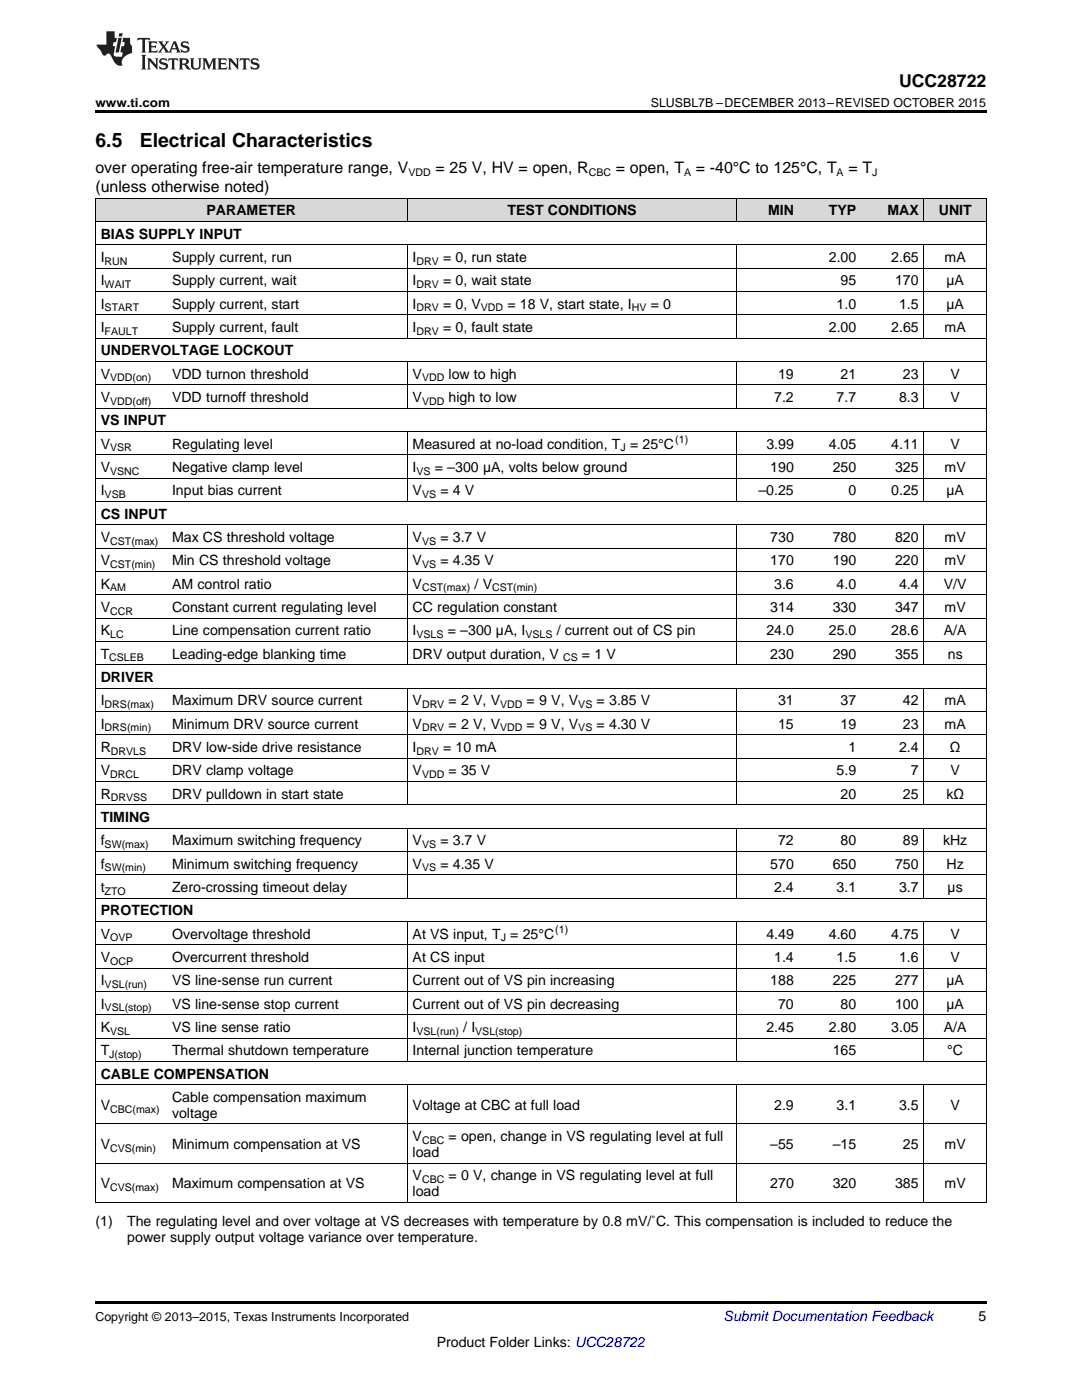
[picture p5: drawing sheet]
<svg xmlns="http://www.w3.org/2000/svg" width="216mm" height="279mm" viewBox="0 0 216 279" stroke-linecap="round" stroke-linejoin="round" font-family="sans-serif">
<defs><g id="words">
<g font-size="3.9">
<text x="19" y="29.3">6.5</text>
<text x="27.9" y="29.3">Electrical Characteristics</text>
</g>
<text font-size="3.5" x="179.4" y="17.3">UCC28722</text>
<g font-size="3.2">
<text x="19" y="34.4">over operating free-air temperature range, V</text>
<text x="86.9" y="34.4">= 25 V, HV = open, R</text>
<text x="122.9" y="34.4">= open, T</text>
<text x="138.9" y="34.4">= -40°C to 125°C, T</text>
<text x="169.3" y="34.4">= T</text>
<text x="19" y="38.3">(unless otherwise noted)</text>
</g>
<g font-size="2.8">
<text x="20.1" y="47.6">BIAS SUPPLY INPUT</text>
<text x="41.2" y="43">PARAMETER</text>
<text x="101.3" y="43">TEST CONDITIONS</text>
<text x="153.2" y="43">MIN</text>
<text x="165.4" y="43">TYP</text>
<text x="177.1" y="43">MAX</text>
<text x="187.3" y="43">UNIT</text>
<text x="20.1" y="52.3">I</text>
<text x="34.3" y="52.3">Supply current, run</text>
<text x="82.3" y="52.3">I</text>
<text x="88.4" y="52.3">= 0, run state</text>
<text x="165.4" y="52.3">2.00</text>
<text x="177.8" y="52.3">2.65</text>
<text x="188.5" y="52.3">mA</text>
<text x="20.1" y="56.9">I</text>
<text x="34.3" y="56.9">Supply current, wait</text>
<text x="82.3" y="56.9">I</text>
<text x="88.4" y="56.9">= 0, wait state</text>
<text x="167.7" y="56.9">95</text>
<text x="178.6" y="56.9">170</text>
<text x="188.8" y="56.9">µA</text>
<text x="20.1" y="61.6">I</text>
<text x="34.3" y="61.6">Supply current, start</text>
<text x="82.3" y="61.6">I</text>
<text x="88.4" y="61.6">= 0, V</text>
<text x="101.2" y="61.6">= 18 V, start state, I</text>
<text x="129.9" y="61.6">= 0</text>
<text x="166.9" y="61.6">1.0</text>
<text x="179.4" y="61.6">1.5</text>
<text x="188.8" y="61.6">µA</text>
<text x="20.1" y="66.3">I</text>
<text x="20.1" y="70.9">UNDERVOLTAGE LOCKOUT</text>
<text x="34.3" y="66.3">Supply current, fault</text>
<text x="82.3" y="66.3">I</text>
<text x="88.4" y="66.3">= 0, fault state</text>
<text x="165.4" y="66.3">2.00</text>
<text x="177.8" y="66.3">2.65</text>
<text x="188.5" y="66.3">mA</text>
<text x="20.1" y="75.6">V</text>
<text x="34.3" y="75.6">VDD turnon threshold</text>
<text x="82.3" y="75.6">V</text>
<text x="89.5" y="75.6">low to high</text>
<text x="155.3" y="75.6">19</text>
<text x="167.7" y="75.6">21</text>
<text x="180.2" y="75.6">23</text>
<text x="189.7" y="75.6">V</text>
<text x="20.1" y="80.2">V</text>
<text x="34.3" y="80.2">VDD turnoff threshold</text>
<text x="82.3" y="80.2">V</text>
<text x="89.5" y="80.2">high to low</text>
<text x="154.5" y="80.2">7.2</text>
<text x="166.9" y="80.2">7.7</text>
<text x="179.4" y="80.2">8.3</text>
<text x="189.7" y="80.2">V</text>
<text x="20.1" y="84.9">VS INPUT</text>
<text x="20.1" y="89.5">V</text>
<text x="34.3" y="89.5">Regulating level</text>
<text x="82.3" y="89.5">Measured at no-load condition, T = 25°C</text>
<text x="152.9" y="89.5">3.99</text>
<text x="165.4" y="89.5">4.05</text>
<text x="177.8" y="89.5">4.11</text>
<text x="189.7" y="89.5">V</text>
<text x="20.1" y="94.2">V</text>
<text x="34.3" y="94.2">Negative clamp level</text>
<text x="82.3" y="94.2">I</text>
<text x="86.8" y="94.2">= –300 µA, volts below ground</text>
<text x="153.7" y="94.2">190</text>
<text x="166.2" y="94.2">250</text>
<text x="178.6" y="94.2">325</text>
<text x="188.5" y="94.2">mV</text>
<text x="20.1" y="98.8">I</text>
<text x="34.3" y="98.8">Input bias current</text>
<text x="82.3" y="98.8">V</text>
<text x="87.9" y="98.8">= 4 V</text>
<text x="151.3" y="98.8">–0.25</text>
<text x="169.3" y="98.8">0</text>
<text x="177.8" y="98.8">0.25</text>
<text x="188.8" y="98.8">µA</text>
<text x="20.1" y="103.5">CS INPUT</text>
<text x="20.1" y="108.2">V</text>
<text x="20.1" y="112.8">V</text>
<text x="34.3" y="108.2">Max CS threshold voltage</text>
<text x="34.3" y="112.8">Min CS threshold voltage</text>
<text x="82.3" y="108.2">V</text>
<text x="82.3" y="112.8">V</text>
<text x="87.9" y="108.2">= 3.7 V</text>
<text x="87.9" y="112.8">= 4.35 V</text>
<text x="153.7" y="108.2">730</text>
<text x="153.7" y="112.8">170</text>
<text x="166.2" y="108.2">780</text>
<text x="166.2" y="112.8">190</text>
<text x="178.6" y="108.2">820</text>
<text x="178.6" y="112.8">220</text>
<text x="188.5" y="108.2">mV</text>
<text x="188.5" y="112.8">mV</text>
<text x="20.1" y="117.5">K</text>
<text x="34.3" y="117.5">AM control ratio</text>
<text x="82.3" y="117.5">V</text>
<text x="94.7" y="117.5">/ V</text>
<text x="154.5" y="117.5">3.6</text>
<text x="166.9" y="117.5">4.0</text>
<text x="179.4" y="117.5">4.4</text>
<text x="188.3" y="117.5">V/V</text>
<text x="20.1" y="122.1">V</text>
<text x="34.3" y="122.1">Constant current regulating level</text>
<text x="82.3" y="122.1">CC regulation constant</text>
<text x="153.7" y="122.1">314</text>
<text x="166.2" y="122.1">330</text>
<text x="178.6" y="122.1">347</text>
<text x="188.5" y="122.1">mV</text>
<text x="20.1" y="126.8">K</text>
<text x="20.1" y="131.4">T</text>
<text x="34.3" y="126.8">Line compensation current ratio</text>
<text x="34.3" y="131.4">Leading-edge blanking time</text>
<text x="82.3" y="126.8">I</text>
<text x="82.3" y="131.4">DRV output duration, V</text>
<text x="89.4" y="126.8">= –300 µA, I</text>
<text x="111.1" y="126.8">/ current out of CS pin</text>
<text x="116.1" y="131.4">= 1 V</text>
<text x="152.9" y="126.8">24.0</text>
<text x="153.7" y="131.4">230</text>
<text x="165.4" y="126.8">25.0</text>
<text x="166.2" y="131.4">290</text>
<text x="177.8" y="126.8">28.6</text>
<text x="178.6" y="131.4">355</text>
<text x="188.3" y="126.8">A/A</text>
<text x="189.1" y="131.4">ns</text>
<text x="20.1" y="136.1">DRIVER</text>
<text x="20.1" y="140.8">I</text>
<text x="34.3" y="140.8">Maximum DRV source current</text>
<text x="82.3" y="140.8">V</text>
<text x="89.5" y="140.8">= 2 V, V</text>
<text x="105.1" y="140.8">= 9 V, V</text>
<text x="119.1" y="140.8">= 3.85 V</text>
<text x="155.3" y="140.8">31</text>
<text x="167.7" y="140.8">37</text>
<text x="180.2" y="140.8">42</text>
<text x="188.5" y="140.8">mA</text>
<text x="20.1" y="145.4">I</text>
<text x="34.3" y="145.4">Minimum DRV source current</text>
<text x="82.3" y="145.4">V</text>
<text x="89.5" y="145.4">= 2 V, V</text>
<text x="105.1" y="145.4">= 9 V, V</text>
<text x="119.1" y="145.4">= 4.30 V</text>
<text x="155.3" y="145.4">15</text>
<text x="167.7" y="145.4">19</text>
<text x="180.2" y="145.4">23</text>
<text x="188.5" y="145.4">mA</text>
<text x="20.1" y="150.1">R</text>
<text x="20.1" y="154.7">V</text>
<text x="34.3" y="150.1">DRV low-side drive resistance</text>
<text x="34.3" y="154.7">DRV clamp voltage</text>
<text x="82.3" y="150.1">I</text>
<text x="82.3" y="154.7">V</text>
<text x="88.4" y="150.1">= 10 mA</text>
<text x="89.5" y="154.7">= 35 V</text>
<text x="166.9" y="154.7">5.9</text>
<text x="169.3" y="150.1">1</text>
<text x="179.4" y="150.1">2.4</text>
<text x="181.8" y="154.7">7</text>
<text x="189.5" y="150.1">Ω</text>
<text x="189.7" y="154.7">V</text>
<text x="20.1" y="159.4">R</text>
<text x="34.3" y="159.4">DRV pulldown in start state</text>
<text x="167.7" y="159.4">20</text>
<text x="180.2" y="159.4">25</text>
<text x="188.8" y="159.4">kΩ</text>
<text x="20.1" y="164">TIMING</text>
<text x="20.1" y="168.7">f</text>
<text x="20.1" y="173.4">f</text>
<text x="34.3" y="168.7">Maximum switching frequency</text>
<text x="34.3" y="173.4">Minimum switching frequency</text>
<text x="82.3" y="168.7">V</text>
<text x="82.3" y="173.4">V</text>
<text x="87.9" y="168.7">= 3.7 V</text>
<text x="87.9" y="173.4">= 4.35 V</text>
<text x="153.7" y="173.4">570</text>
<text x="155.3" y="168.7">72</text>
<text x="166.2" y="173.4">650</text>
<text x="167.7" y="168.7">80</text>
<text x="178.6" y="173.4">750</text>
<text x="180.2" y="168.7">89</text>
<text x="188.2" y="168.7">kHz</text>
<text x="188.9" y="173.4">Hz</text>
<text x="20.1" y="178">t</text>
<text x="34.3" y="178">Zero-crossing timeout delay</text>
<text x="154.5" y="178">2.4</text>
<text x="166.9" y="178">3.1</text>
<text x="179.4" y="178">3.7</text>
<text x="189.1" y="178">µs</text>
<text x="20.1" y="182.7">PROTECTION</text>
<text x="20.1" y="187.3">V</text>
<text x="20.1" y="192">V</text>
<text x="34.3" y="187.3">Overvoltage threshold</text>
<text x="34.3" y="192">Overcurrent threshold</text>
<text x="82.3" y="187.3">At VS input, T = 25°C</text>
<text x="82.3" y="192">At CS input</text>
<text x="152.9" y="187.3">4.49</text>
<text x="154.5" y="192">1.4</text>
<text x="165.4" y="187.3">4.60</text>
<text x="166.9" y="192">1.5</text>
<text x="177.8" y="187.3">4.75</text>
<text x="179.4" y="192">1.6</text>
<text x="189.7" y="187.3">V</text>
<text x="189.7" y="192">V</text>
<text x="20.1" y="196.6">I</text>
<text x="34.3" y="196.6">VS line-sense run current</text>
<text x="82.3" y="196.6">Current out of VS pin increasing</text>
<text x="153.7" y="196.6">188</text>
<text x="166.2" y="196.6">225</text>
<text x="178.6" y="196.6">277</text>
<text x="188.8" y="196.6">µA</text>
<text x="20.1" y="201.3">I</text>
<text x="34.3" y="201.3">VS line-sense stop current</text>
<text x="82.3" y="201.3">Current out of VS pin decreasing</text>
<text x="155.3" y="201.3">70</text>
<text x="167.7" y="201.3">80</text>
<text x="178.6" y="201.3">100</text>
<text x="188.8" y="201.3">µA</text>
<text x="20.1" y="206">K</text>
<text x="34.3" y="206">VS line sense ratio</text>
<text x="82.3" y="206">I</text>
<text x="92.4" y="206">/ I</text>
<text x="152.9" y="206">2.45</text>
<text x="165.4" y="206">2.80</text>
<text x="177.8" y="206">3.05</text>
<text x="188.3" y="206">A/A</text>
<text x="20.1" y="210.6">T</text>
<text x="20.1" y="215.3">CABLE COMPENSATION</text>
<text x="34.3" y="210.6">Thermal shutdown temperature</text>
<text x="82.3" y="210.6">Internal junction temperature</text>
<text x="166.2" y="210.6">165</text>
<text x="189" y="210.6">°C</text>
<text x="20.1" y="221.5">V</text>
<text x="34.3" y="219.9">Cable compensation maximum</text>
<text x="82.3" y="221.5">Voltage at CBC at full load</text>
<text x="154.5" y="221.5">2.9</text>
<text x="166.9" y="221.5">3.1</text>
<text x="179.4" y="221.5">3.5</text>
<text x="189.7" y="221.5">V</text>
<text x="34.3" y="223.1">voltage</text>
<text x="82.3" y="227.8">V</text>
<text x="89.5" y="227.8">= open, change in VS regulating level at full</text>
<text x="20.1" y="229.3">V</text>
<text x="34.3" y="229.3">Minimum compensation at VS</text>
<text x="82.3" y="230.9">load</text>
<text x="153.7" y="229.3">–55</text>
<text x="166.2" y="229.3">–15</text>
<text x="180.2" y="229.3">25</text>
<text x="188.5" y="229.3">mV</text>
<text x="20.1" y="237.2">V</text>
<text x="34.3" y="237.2">Maximum compensation at VS</text>
<text x="82.3" y="235.6">V</text>
<text x="82.3" y="238.8">load</text>
<text x="89.5" y="235.6">= 0 V, change in VS regulating level at full</text>
<text x="153.7" y="237.2">270</text>
<text x="166.2" y="237.2">320</text>
<text x="178.6" y="237.2">385</text>
<text x="188.5" y="237.2">mV</text>
<text x="19" y="244.6">(1)</text>
<text x="25.4" y="244.6">The regulating level and over voltage at VS decreases with temperature by 0.8 mV/˚C. This compensation is included to reduce the</text>
<text x="25.4" y="247.8">power supply output voltage variance over temperature.</text>
<text x="195.3" y="263.6">5</text>
<text x="87.1" y="268.9">Product Folder Links: UCC28722</text>
</g>
<text font-size="2.8" fill="#0000c8" x="144.4" y="263.6">Submit Documentation Feedback</text>
<g font-size="2.5">
<text x="19" y="21.4">www.ti.com</text>
<text x="129.9" y="21.4">SLUSBL7B –DECEMBER 2013–REVISED OCTOBER 2015</text>
<text x="19" y="263.6">Copyright © 2013–2015, Texas Instruments Incorporated</text>
</g>
<g font-size="2.1">
<text x="81.5" y="35.1">VDD</text>
<text x="117.5" y="35.1">CBC</text>
<text x="136.5" y="35.1">A</text>
<text x="166.9" y="35.1">A</text>
<text x="174" y="35.1">J</text>
<text x="20.9" y="52.8">RUN</text>
<text x="83.1" y="52.8">DRV</text>
<text x="20.9" y="57.5">WAIT</text>
<text x="83.1" y="57.5">DRV</text>
<text x="20.9" y="62.2">START</text>
<text x="83.1" y="62.2">DRV</text>
<text x="96" y="62.2">VDD</text>
<text x="126.1" y="62.2">HV</text>
<text x="20.9" y="66.8">FAULT</text>
<text x="83.1" y="66.8">DRV</text>
<text x="22" y="76.1">VDD(on)</text>
<text x="84.2" y="76.1">VDD</text>
<text x="22" y="80.8">VDD(off)</text>
<text x="84.2" y="80.8">VDD</text>
<text x="134.8" y="88.4">(1)</text>
<text x="22" y="90.1">VSR</text>
<text x="22" y="94.8">VSNC</text>
<text x="83.1" y="94.8">VS</text>
<text x="123.8" y="90.1">J</text>
<text x="20.9" y="99.4">VSB</text>
<text x="84.2" y="99.4">VS</text>
<text x="22" y="108.7">CST(max)</text>
<text x="22" y="113.4">CST(min)</text>
<text x="84.2" y="108.7">VS</text>
<text x="84.2" y="113.4">VS</text>
<text x="22" y="118">AM</text>
<text x="84.2" y="118">CST(max)</text>
<text x="98.2" y="118">CST(min)</text>
<text x="22" y="122.7">CCR</text>
<text x="22" y="127.4">LC</text>
<text x="83.1" y="127.4">VSLS</text>
<text x="104.8" y="127.4">VSLS</text>
<text x="21.8" y="132">CSLEB</text>
<text x="112.4" y="132">CS</text>
<text x="20.9" y="141.3">DRS(max)</text>
<text x="84.2" y="141.3">DRV</text>
<text x="99.8" y="141.3">VDD</text>
<text x="115.4" y="141.3">VS</text>
<text x="20.9" y="146">DRS(min)</text>
<text x="84.2" y="146">DRV</text>
<text x="99.8" y="146">VDD</text>
<text x="115.4" y="146">VS</text>
<text x="22" y="155.3">DRCL</text>
<text x="22.1" y="150.6">DRVLS</text>
<text x="83.1" y="150.6">DRV</text>
<text x="84.2" y="155.3">VDD</text>
<text x="22.1" y="159.9">DRVSS</text>
<text x="20.9" y="169.3">SW(max)</text>
<text x="20.9" y="173.9">SW(min)</text>
<text x="84.2" y="169.3">VS</text>
<text x="84.2" y="173.9">VS</text>
<text x="20.9" y="178.6">ZTO</text>
<text x="22" y="187.9">OVP</text>
<text x="99.9" y="187.9">J</text>
<text x="110.8" y="186.2">(1)</text>
<text x="20.9" y="197.2">VSL(run)</text>
<text x="22" y="192.5">OCP</text>
<text x="20.9" y="201.9">VSL(stop)</text>
<text x="22" y="206.5">VSL</text>
<text x="83.1" y="206.5">VSL(run)</text>
<text x="94.8" y="206.5">VSL(stop)</text>
<text x="21.8" y="211.2">J(stop)</text>
<text x="22" y="222.1">CBC(max)</text>
<text x="22" y="229.9">CVS(min)</text>
<text x="84.2" y="228.3">CBC</text>
<text x="22" y="237.7">CVS(max)</text>
<text x="84.2" y="236.1">CBC</text>
</g>
</g></defs>
<g fill="#d8d8d8">
<path d="M19 39.6h14.3v4.6h-14.3z"/>
<path d="M33.3 39.6h48v4.6h-48z"/>
<path d="M81.3 39.6h48v4.6h-48z"/>
<path d="M129.3 39.6h17.7v4.6h-17.7z"/>
<path d="M147 39.6h12.5v4.6h-12.5z"/>
<path d="M159.5 39.6h12.4v4.6h-12.4z"/>
<path d="M171.9 39.6h12.5v4.6h-12.5z"/>
<path d="M184.4 39.6h12.4v4.6h-12.4z"/>
</g>
<path d="M19 22h177.8v.5h-177.8zM19 240h.2zM81.2 240h.1zM129.2 240h.1zM146.9 240h.1zM184.3 240h.1zM196.7 240h.1zM19 259.7h177.8v.5h-177.8z" fill="#000"/>
<g fill="none" stroke="#000" stroke-width=".2">
<path d="M19 39.5h177.8M19.1 39.5v200.5M81.2 39.5v4.7M147 39.5v4.7M184.3 39.5v4.7M196.8 39.5v200.5M19 58.2h177.8M19 53.5h177.8M19 48.8h177.8M19 44.2h177.8M81.2 48.9v18.6M147 48.9v18.6"/>
<path d="M184.3 48.9v18.6M19 76.8h177.8M19 72.1h177.8M19 67.5h177.8M19 62.8h177.8M81.2 72.1v9.4M147 72.1v9.4M184.3 72.1v9.4M19 95.4h177.8M19 90.8h177.8M19 86.1h177.8M19 81.4h177.8"/>
<path d="M81.2 86.1v14M147 86.1v14M184.3 86.1v14M19 118.7h177.8M19 114h177.8M19 109.4h177.8M19 104.7h177.8M19 100.1h177.8M81.2 104.7v28M147 104.7v28M184.3 104.7v28M19 137.3h177.8"/>
<path d="M19 132.7h177.8M19 128h177.8M19 123.3h177.8M81.2 137.3v23.4M147 137.3v23.4M184.3 137.3v23.4M19 155.9h177.8M19 151.3h177.8M19 146.6h177.8M19 142h177.8M19 179.2h177.8M19 174.6h177.8"/>
<path d="M19 169.9h177.8M19 165.3h177.8M19 160.6h177.8M81.2 165.3v14M147 165.3v14M184.3 165.3v14M19 197.9h177.8M19 193.2h177.8M19 188.5h177.8M19 183.9h177.8M81.2 183.9v28M147 183.9v28"/>
<path d="M184.3 183.9v28M19 216.5h177.8M19 211.8h177.8M19 207.2h177.8M19 202.5h177.8M81.2 216.5v23.5M147 216.5v23.5M184.3 216.5v23.5M19 240h177.8M19 232.1h177.8M19 224.3h177.8"/>
</g>
<g fill="#231f20">
<path d="M27.5 7.6l-.1 .5 .4-.2h.6v.1v2.1l-.2 .4h1l-.3-.4v-2.1l.1-.1h.5l.5 .2-.2-.5zM29.5 8.3l.2 .3v1.5l-.2 .4h1.8l.2-.6a1.04 1.04 0 0 1-1.3 .2v-.7h.6l.3 .2v-.6l-.3 .2h-.6v-.6l.8-.1 .4 .3-.2-.5zM31.5 8.3l.9 1.1-.9 1.1h.8l-.2-.2 .5-.7 .4 .7-.2 .2h1.5l-.1-.2 .1-.4h.9l.1 .4-.2 .2h1l-.3-.3-.7-1.9h-.5l-.9 2-.8-1 .9-1h-.8l.1 .3-.3 .5-.4-.6 .2-.2zM34.7 8.6l.4 1h-.7zM36.3 8.4a.63 .63 0 0 0-.2 .7 .63 .63 0 0 0 .6 .4l.6 .2 .1 .2a.75 .75 0 0 1-.7 .4 .75 .75 0 0 1-.6-.5l.1 .7 .1-.1a1.11 1.11 0 0 0 1.5-.6 1.13 1.13 0 0 0-1.2-.8l-.1-.4a1.04 1.04 0 0 1 1.2 .2l-.2-.5-.1 .1-.5-.2zM28.2 10.9l.2 .4v2.2l-.2 .4h1l-.3-.4v-2.2l.3-.4zM29.3 11.6l.3 .4v1.5l-.3 .4h.8l-.2-.4v-1.3l1.5 1.7v-1.9l.2-.4h-.7l.2 .4v.9l-1.1-1.3zM32 11.8a.62 .62 0 0 0-.2 .7 .62 .62 0 0 0 .6 .4l.6 .1 .1 .3a.76 .76 0 0 1-.7 .3 .76 .76 0 0 1-.6-.4l.1 .7 .1-.1a1.11 1.11 0 0 0 1.5-.6 1.13 1.13 0 0 0-1.2-.8l-.1-.4a1.04 1.04 0 0 1 1.2 .2l-.2-.6-.1 .1-.5-.1zM33.7 11.6l-.2 .6a.61 .61 0 0 1 .8-.3v1.6l-.2 .4h.9l-.2-.4v-1.6a.63 .63 0 0 1 .8 .3l-.2-.6zM35.6 11.6l.3 .4v1.5l-.3 .4h1l-.2-.2v-.8l.5 .2a.76 .76 0 0 0 1.2 .7l-1-1a.58 .58 0 0 0 .6-.5 .58 .58 0 0 0-.5-.6zM36.4 11.9h.1a.45 .45 0 0 1 .5 .1 .45 .45 0 0 1 .1 .5l-.7 .2zM37.9 11.6l.2 .2a2.17 2.17 0 0 0 .3 1.9 .99 .99 0 0 0 1.6-.6v-1.1l.2-.4h-.7l.2 .2a1.92 1.92 0 0 1-.2 1.8 .6 .6 0 0 1-.9-.5v-1.1l.2-.4zM40.4 11.6l.2 .4v1.5l-.2 .4h.7l-.2-.4v-1.4l.8 1.8 .8-1.8v1.4l-.2 .4h.9l-.2-.4v-1.5l.2-.4h-.8l-.6 1.5-.6-1.5zM43.4 11.6l.2 .4v1.5l-.2 .4h1.8l.2-.6a1.04 1.04 0 0 1-1.3 .1v-.6h.5l.4 .2v-.6l-.4 .2h-.5v-.7h.8l.3 .3-.1-.6zM45.5 11.6l.2 .4v1.5l-.2 .4h.7l-.2-.4v-1.3l1.5 1.7v-1.9l.2-.4h-.7l.2 .4v.9l-1.1-1.3zM47.9 11.6l-.1 .6a.61 .61 0 0 1 .8-.3v1.6l-.3 .4h1l-.3-.4 .1-1.6a.63 .63 0 0 1 .7 .3l-.1-.6zM50.2 11.8a.62 .62 0 0 0-.2 .7 .62 .62 0 0 0 .6 .4l.6 .1 .2 .3a.76 .76 0 0 1-.8 .3 .76 .76 0 0 1-.6-.4l.1 .7 .2-.1a1.11 1.11 0 0 0 1.5-.6 1.13 1.13 0 0 0-1.3-.8l-.1-.4a1.04 1.04 0 0 1 1.2 .2l-.1-.6-.2 .1-.5-.1z"/>
<path d="M21.2 6.3v2.6h-1.9l.1 .4 .7 .9a.91 .91 0 0 0 1 .8 .56 .56 0 0 1 .5-.3 .56 .56 0 0 1 .5 .3l.4 .8a1.53 1.53 0 0 0 1.9 1.2 1.54 1.54 0 0 1 1-2.1l.9-.3v-1.4a1.52 1.52 0 0 1-.3-1.6h-1.4l-.2 .8h.5l-.2 .8h-.4l-.2 1v.2l.4 .1-.2 .8a1.93 1.93 0 0 1-1.6-.3l.3-1.8h-.5l.2-.8h.4l.2-.8h-.4v-1.3zM23.6 7.6l-.6 2.9h.7l.6-2.9zM23.8 6.6l-.1 .7h.6l.2-.7z"/>
</g>
<use href="#words"/>
</svg>
